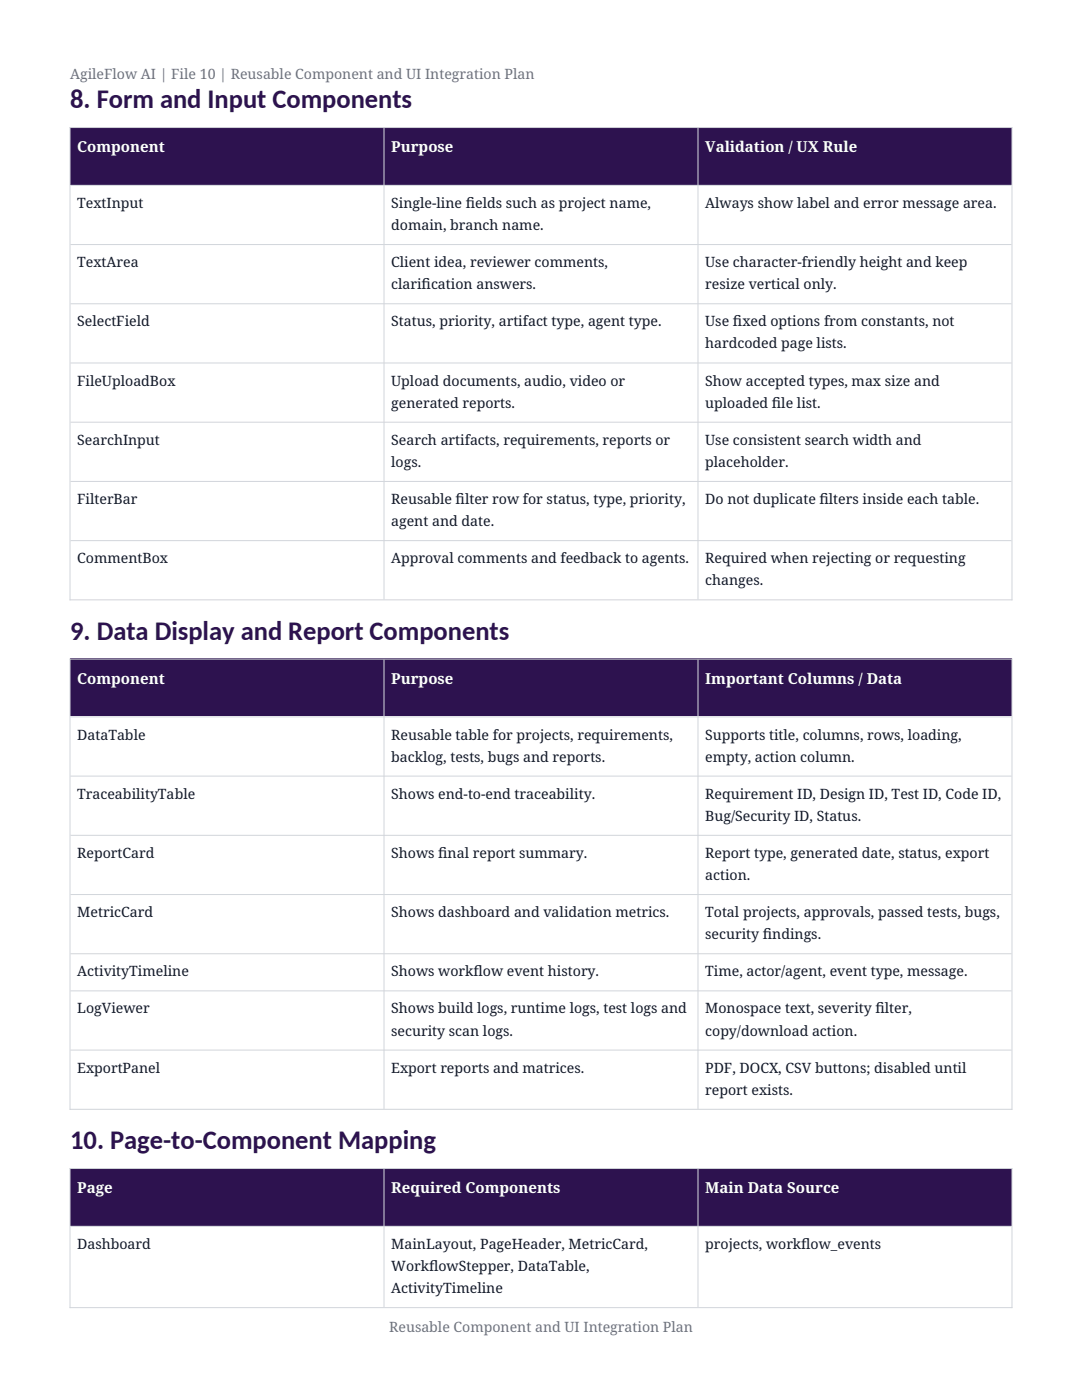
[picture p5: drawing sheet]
<svg xmlns="http://www.w3.org/2000/svg" width="216mm" height="279mm" viewBox="0 0 216 279" stroke-linecap="round" stroke-linejoin="round" font-family="sans-serif">
<defs><g id="words">
<g font-size="5.3" fill="#2d124f">
<text x="14" y="21.6">8. Form and Input Components</text>
<text x="14" y="127.7">9. Data Display and Report Components</text>
<text x="14" y="229.3">10. Page-to-Component Mapping</text>
</g>
<g font-size="3" fill="#fff">
<text x="15.4" y="30.3">Component</text>
<text x="78.1" y="30.3">Purpose</text>
<text x="140.7" y="30.3">Validation / UX Rule</text>
<text x="15.4" y="136.4">Component</text>
<text x="78.1" y="136.4">Purpose</text>
<text x="140.7" y="136.4">Important Columns / Data</text>
<text x="15.4" y="238.1">Page</text>
<text x="78.1" y="238.1">Required Components</text>
<text x="140.7" y="238.1">Main Data Source</text>
</g>
<g font-size="2.8" fill="#6b7280">
<text x="14" y="15.7">AgileFlow AI | File 10 | Reusable Component and UI Integration Plan</text>
<text x="77.7" y="265.9">Reusable Component and UI Integration Plan</text>
</g>
<g font-size="2.8" fill="#111827">
<text x="15.4" y="41.5">TextInput</text>
<text x="78.1" y="41.5">Single-line f</text>
<text x="92.9" y="41.5">ields such as project name,</text>
<text x="140.7" y="41.5">Always show label and error message area.</text>
<text x="78.1" y="45.9">domain, branch name.</text>
<text x="15.4" y="53.3">TextArea</text>
<text x="78.1" y="53.3">Client idea, reviewer comments,</text>
<text x="140.7" y="53.3">Use character-friendly height and keep</text>
<text x="78.1" y="57.7">clarif</text>
<text x="84.1" y="57.7">ication answers.</text>
<text x="140.7" y="57.7">resize vertical only.</text>
<text x="15.4" y="65.1">SelectField</text>
<text x="78.1" y="65.1">Status, priority, artifact type, agent type.</text>
<text x="140.7" y="65.1">Use f</text>
<text x="146.3" y="65.1">ixed options from constants, not</text>
<text x="140.7" y="69.6">hardcoded page lists.</text>
<text x="15.4" y="77">FileUploadBox</text>
<text x="78.1" y="77">Upload documents, audio, video or</text>
<text x="140.7" y="77">Show accepted types, max size and</text>
<text x="78.1" y="81.4">generated reports.</text>
<text x="140.7" y="81.4">uploaded f</text>
<text x="154" y="81.4">ile list.</text>
<text x="15.4" y="88.8">SearchInput</text>
<text x="78.1" y="88.8">Search artifacts, requirements, reports or</text>
<text x="140.7" y="88.8">Use consistent search width and</text>
<text x="78.1" y="93.2">logs.</text>
<text x="140.7" y="93.2">placeholder.</text>
<text x="15.4" y="100.6">FilterBar</text>
<text x="78.1" y="100.6">Reusable f</text>
<text x="90.9" y="100.6">ilter row for status, type, priority,</text>
<text x="140.7" y="100.6">Do not duplicate f</text>
<text x="163.5" y="100.6">ilters inside each table.</text>
<text x="78.1" y="105">agent and date.</text>
<text x="15.4" y="112.4">CommentBox</text>
<text x="78.1" y="112.4">Approval comments and feedback to agents.</text>
<text x="140.7" y="112.4">Required when rejecting or requesting</text>
<text x="140.7" y="116.8">changes.</text>
<text x="15.4" y="147.6">DataTable</text>
<text x="78.1" y="147.6">Reusable table for projects, requirements,</text>
<text x="140.7" y="147.6">Supports title, columns, rows, loading,</text>
<text x="78.1" y="152">backlog, tests, bugs and reports.</text>
<text x="140.7" y="152">empty, action column.</text>
<text x="15.4" y="159.4">TraceabilityTable</text>
<text x="78.1" y="159.4">Shows end-to-end traceability.</text>
<text x="140.7" y="159.4">Requirement ID, Design ID, Test ID, Code ID,</text>
<text x="140.7" y="163.8">Bug/Security ID, Status.</text>
<text x="15.4" y="171.2">ReportCard</text>
<text x="78.1" y="171.2">Shows f</text>
<text x="87.4" y="171.2">inal report summary.</text>
<text x="140.7" y="171.2">Report type, generated date, status, export</text>
<text x="140.7" y="175.6">action.</text>
<text x="15.4" y="183">MetricCard</text>
<text x="78.1" y="183">Shows dashboard and validation metrics.</text>
<text x="140.7" y="183">Total projects, approvals, passed tests, bugs,</text>
<text x="140.7" y="187.4">security f</text>
<text x="152.2" y="187.4">indings.</text>
<text x="15.4" y="194.9">ActivityTimeline</text>
<text x="78.1" y="194.9">Shows workf</text>
<text x="94.5" y="194.9">low event history.</text>
<text x="140.7" y="194.9">Time, actor/agent, event type, message.</text>
<text x="15.4" y="202.3">LogViewer</text>
<text x="78.1" y="202.3">Shows build logs, runtime logs, test logs and</text>
<text x="140.7" y="202.3">Monospace text, severity f</text>
<text x="174.7" y="202.3">ilter,</text>
<text x="78.1" y="206.7">security scan logs.</text>
<text x="140.7" y="206.7">copy/download action.</text>
<text x="15.4" y="214.1">ExportPanel</text>
<text x="78.1" y="214.1">Export reports and matrices.</text>
<text x="140.7" y="214.1">PDF, DOCX, CSV buttons; disabled until</text>
<text x="140.7" y="218.5">report exists.</text>
<text x="15.4" y="249.3">Dashboard</text>
<text x="78.1" y="249.3">MainLayout, PageHeader, MetricCard,</text>
<text x="140.7" y="249.3">projects, workf</text>
<text x="159.9" y="249.3">low_events</text>
<text x="78.1" y="253.7">Workf</text>
<text x="85.6" y="253.7">lowStepper, DataTable,</text>
<text x="78.1" y="258.1">ActivityTimeline</text>
</g>
</g></defs>
<g fill="#2d124f">
<path d="M14 25.4h62.6v11.5h-62.6z" fill-rule="evenodd"/>
<path d="M76.6 25.4h62.7v11.5h-62.7z" fill-rule="evenodd"/>
<path d="M139.3 25.4h62.6v11.5h-62.6z" fill-rule="evenodd"/>
<path d="M14 131.4h62.6v11.6h-62.6z" fill-rule="evenodd"/>
<path d="M76.6 131.4h62.7v11.6h-62.7z" fill-rule="evenodd"/>
<path d="M139.3 131.4h62.6v11.6h-62.6z" fill-rule="evenodd"/>
<path d="M14 233.1h62.6v11.5h-62.6z" fill-rule="evenodd"/>
<path d="M76.6 233.1h62.7v11.5h-62.7z" fill-rule="evenodd"/>
<path d="M139.3 233.1h62.6v11.5h-62.6z" fill-rule="evenodd"/>
<path d="M14 25.4h62.6v11.5h-62.6z" fill-rule="evenodd"/>
<path d="M76.6 25.4h62.7v11.5h-62.7z" fill-rule="evenodd"/>
<path d="M139.3 25.4h62.6v11.5h-62.6z" fill-rule="evenodd"/>
<path d="M14 131.4h62.6v11.6h-62.6z" fill-rule="evenodd"/>
<path d="M76.6 131.4h62.7v11.6h-62.7z" fill-rule="evenodd"/>
<path d="M139.3 131.4h62.6v11.6h-62.6z" fill-rule="evenodd"/>
<path d="M14 233.1h62.6v11.5h-62.6z" fill-rule="evenodd"/>
<path d="M76.6 233.1h62.7v11.5h-62.7z" fill-rule="evenodd"/>
<path d="M139.3 233.1h62.6v11.5h-62.6z" fill-rule="evenodd"/>
</g>
<g fill="none" stroke="#d1d5db" stroke-width=".2">
<path d="M13.9 25.5h188.1M14 25.4v94.4M14.1 37h187.7M76.6 25.5v94.1M139.3 25.5v94.1M201.9 25.4v94.4M14.1 48.8h187.7M14.1 60.6h187.7M14.1 72.4h187.7M14.1 84.3h187.7M14.1 96.1h187.7M13.9 119.7h188.1"/>
<path d="M14.1 107.9h187.7M13.9 131.5h188.1M14 131.4v90.1M76.6 131.6v89.7M139.3 131.6v89.7M201.9 131.4v90.1M14.1 143.1h187.7M14.1 154.9h187.7M14.1 166.7h187.7M14.1 178.5h187.7M14.1 190.3h187.7M14.1 197.7h187.7"/>
<path d="M14.1 209.6h187.7M13.9 221.4h188.1M13.9 233.2h188.1M14 233.1v28M76.6 233.3v27.6M139.3 233.3v27.6M201.9 233.1v28M14.1 244.7h187.7M13.9 261h188.1"/>
</g>
<use href="#words"/>
</svg>
